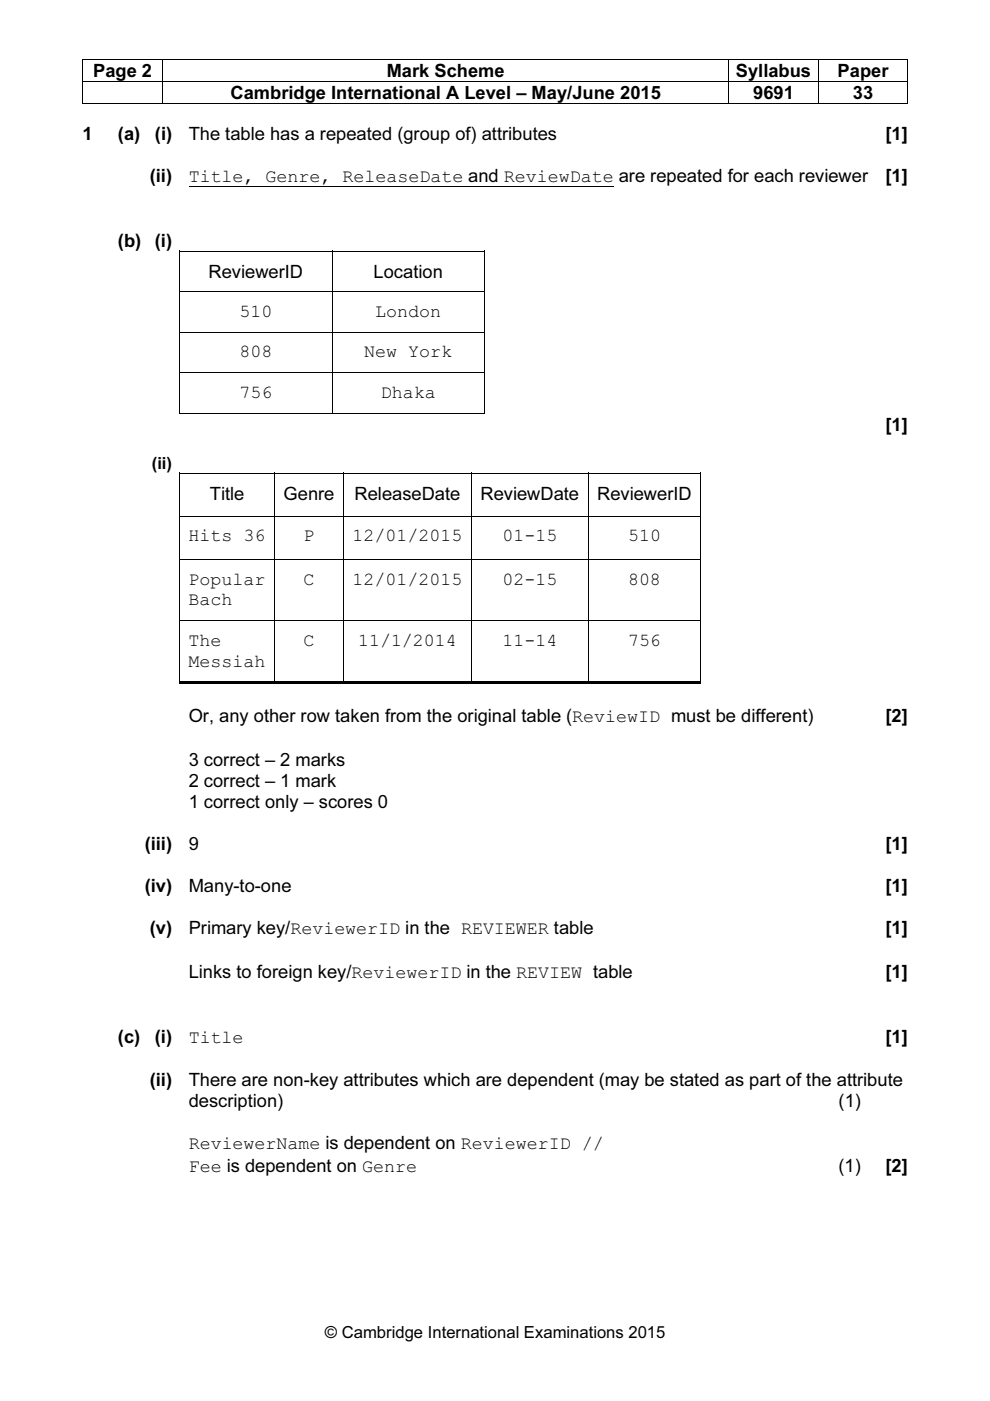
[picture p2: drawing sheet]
<svg xmlns="http://www.w3.org/2000/svg" width="210mm" height="297mm" viewBox="0 0 210 297" stroke-linecap="round" stroke-linejoin="round" font-family="sans-serif">
<defs><g id="words">
<g font-size="3.9">
<text x="19.7" y="16.4">Page 2</text>
<text x="82" y="16.4">Mark Scheme</text>
<text x="156" y="16.4">Syllabus</text>
<text x="177.6" y="16.4">Paper</text>
<text x="48.9" y="21">Cambridge International A Level – May/June 2015</text>
<text x="159.7" y="21">9691</text>
<text x="180.9" y="21">33</text>
<text x="17.5" y="29.7">1</text>
<text x="25" y="29.7">(a)</text>
<text x="32.8" y="29.7">(i)</text>
<text x="40" y="29.7">The table has a repeated (group of) attributes</text>
<text x="187.8" y="29.7">[1]</text>
<text x="31.8" y="38.6">(ii)</text>
<text x="40" y="38.6">Title, Genre, ReleaseDate and ReviewDate are repeated for each reviewer</text>
<text x="187.8" y="38.6">[1]</text>
<text x="25" y="52.4">(b)</text>
<text x="32.8" y="52.4">(i)</text>
<text x="44.2" y="59">ReviewerID</text>
<text x="79.2" y="59">Location</text>
<text x="50.8" y="67.2">510</text>
<text x="79.6" y="67.2">London</text>
<text x="50.8" y="75.8">808</text>
<text x="77.2" y="75.8">New York</text>
<text x="50.8" y="84.3">756</text>
<text x="80.7" y="84.3">Dhaka</text>
<text x="187.8" y="91.3">[1]</text>
<text x="44.5" y="106">Title</text>
<text x="60.1" y="106">Genre</text>
<text x="75.2" y="106">ReleaseDate</text>
<text x="101.9" y="106">ReviewDate</text>
<text x="126.6" y="106">ReviewerID</text>
<text x="40" y="114.8">Hits 36</text>
<text x="64.4" y="114.8">P</text>
<text x="74.8" y="114.8">12/01/2015</text>
<text x="106.5" y="114.8">01-15</text>
<text x="133.2" y="114.8">510</text>
<text x="40" y="124">Popular</text>
<text x="64.4" y="124">C</text>
<text x="74.8" y="124">12/01/2015</text>
<text x="106.5" y="124">02-15</text>
<text x="133.2" y="124">808</text>
<text x="40" y="128.4">Bach</text>
<text x="40" y="136.9">The</text>
<text x="64.4" y="136.9">C</text>
<text x="75.9" y="136.9">11/1/2014</text>
<text x="106.5" y="136.9">11-14</text>
<text x="133.2" y="136.9">756</text>
<text x="40" y="141.3">Messiah</text>
<text x="40" y="153.1">Or, any other row taken from the original table (ReviewID must be different)</text>
<text x="187.8" y="153.1">[2]</text>
<text x="40" y="162.4">3 correct – 2 marks</text>
<text x="40" y="166.8">2 correct – 1 mark</text>
<text x="40" y="171.3">1 correct only – scores 0</text>
<text x="30.7" y="180.2">(iii)</text>
<text x="40" y="180.2">9</text>
<text x="187.8" y="180.2">[1]</text>
<text x="30.7" y="189.2">(iv)</text>
<text x="40" y="189.2">Many-to-one</text>
<text x="187.8" y="189.2">[1]</text>
<text x="31.8" y="198.1">(v)</text>
<text x="40" y="198.1">Primary key/ReviewerID in the REVIEWER table</text>
<text x="187.8" y="198.1">[1]</text>
<text x="40" y="207.3">Links to foreign key/ReviewerID in the REVIEW table</text>
<text x="187.8" y="207.3">[1]</text>
<text x="25" y="221.1">(c)</text>
<text x="32.8" y="221.1">(i)</text>
<text x="40" y="221.1">Title</text>
<text x="187.8" y="221.1">[1]</text>
<text x="31.8" y="230.3">(ii)</text>
<text x="40" y="230.3">There are non-key attributes which are dependent (may be stated as part of the attribute</text>
<text x="40" y="234.8">description)</text>
<text x="177.8" y="234.8">(1)</text>
<text x="40" y="243.7">ReviewerName is dependent on ReviewerID //</text>
<text x="40" y="248.5">Fee is dependent on Genre</text>
<text x="177.8" y="248.5">(1)</text>
<text x="187.8" y="248.5">[2]</text>
</g>
<g font-size="3.5">
<text x="32.2" y="99.5">(ii)</text>
<text x="68.9" y="283.8">© Cambridge International Examinations 2015</text>
</g>
</g></defs>
<g fill="#000">
<path d="M17.4 12.6h.2v.1h-.2zM17.4 17.2h.2v.2h-.2zM34.4 12.6h.2v.1h-.2zM34.4 17.2h.2v.2h-.2zM154.4 12.6h.2v.1h-.2zM154.4 17.2h.2v.2h-.2zM173.4 12.6h.2v.1h-.2zM173.4 17.2h.2v.2h-.2zM192.4 12.6h.2v.1h-.2zM192.4 17.2h.2v.2h-.2zM192.4 21.8h.2v.2h-.2zM102.6 53.2h.2v.1h-.2z"/>
<path d="M102.6 87.5h.2v.2h-.2zM148.5 100.2h.1v.2h-.1zM38 144.5h20.1v.5h-20.1zM58.1 144.5h14.6v.5h-14.6zM72.7 144.5h27.1v.5h-27.1zM99.8 144.5h24.8v.5h-24.8zM124.6 144.5h.5v.5h-.5zM125.1 144.5h23.4v.5h-23.4z"/>
</g>
<g fill="none" stroke="#000" stroke-width=".21">
<path d="M17.4 12.6h17M17.5 12.7v4.5M17.5 17.4v4.6M17.6 17.3h16.8M34.5 12.7v4.5M34.5 17.4v4.6M34.6 12.6h119.8M34.6 17.3h119.8M154.5 12.7v4.5M154.5 17.4v4.6M154.6 12.6h18.8M154.6 17.3h18.8"/>
<path d="M173.5 12.7v4.5M173.5 17.4v4.6M173.6 12.6h18.8M173.6 17.3h18.8M192.5 12.7v4.5M192.5 17.4v4.6M17.4 21.9h17M34.6 21.9h119.8M40 39.5h90.1M154.6 21.9h18.8M173.6 21.9h18.8M38 53.3h32.3"/>
<path d="M38.1 53.2v34.5M70.4 53.2v34.5M70.5 53.3h32.1M102.7 53.2v34.5M38.2 61.9h32.1M38.2 70.4h32.1M38.2 79h32.1M70.5 61.9h32.1M70.5 70.4h32.1M70.5 79h32.1M38 87.6h32.3M70.5 87.6h32.1"/>
<path d="M38 100.3h20.1M38.1 100.2v44.3M38.2 109.5h19.9M38.2 118.7h19.9M58.2 100.2v44.3M58.3 100.3h14.4M58.3 109.5h14.4M58.3 118.7h14.4M72.8 100.2v44.3M72.9 100.3h26.9M72.9 109.5h26.9M72.9 118.7h26.9"/>
<path d="M99.9 100.2v44.3M100 100.3h24.6M100 109.5h24.6M100 118.7h24.6M124.7 100.2v44.3M124.8 100.3h23.7M124.8 109.5h23.7M124.8 118.7h23.7M148.6 100.2v44.8M38.2 131.6h19.9M58.3 131.6h14.4M72.9 131.6h26.9"/>
<path d="M100 131.6h24.6M124.8 131.6h23.7"/>
</g>
<use href="#words"/>
</svg>
